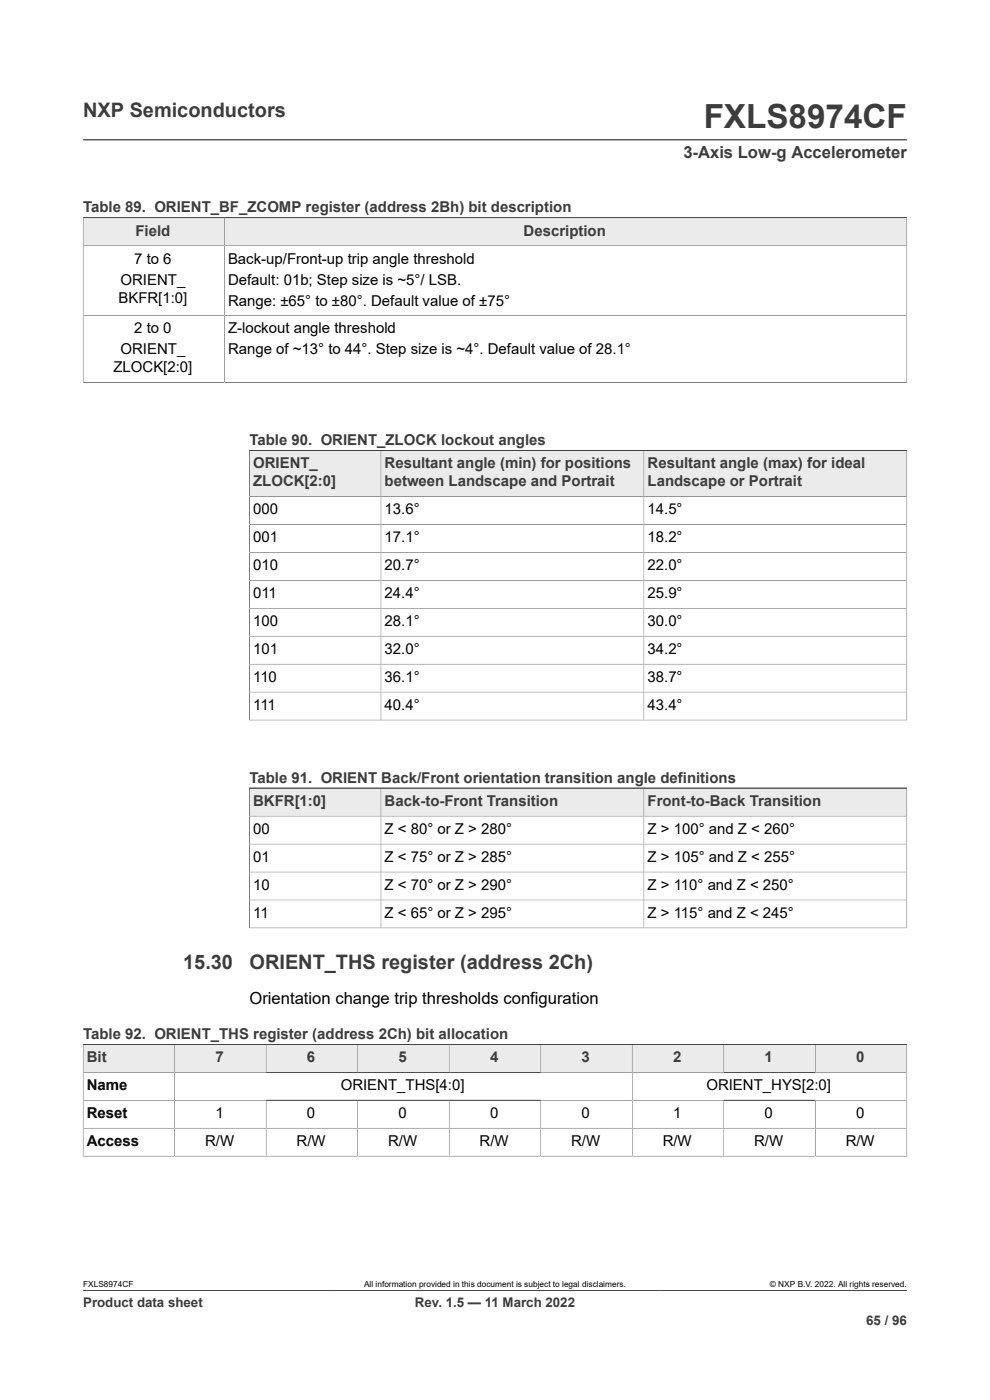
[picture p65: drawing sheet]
<svg xmlns="http://www.w3.org/2000/svg" width="210mm" height="297mm" viewBox="0 0 210 297" stroke-linecap="round" stroke-linejoin="round" font-family="sans-serif">
<defs><g id="words">
<text font-size="7.1" fill="#3c3c3c" x="149.3" y="27.2">FXLS8974CF</text>
<g font-size="4.2" fill="#3c3c3c">
<text x="17.6" y="24.8">NXP Semiconductors</text>
<text x="38.9" y="205.5">15.30</text>
<text x="52.9" y="205.5">ORIENT_THS register (address 2Ch)</text>
</g>
<text font-size="3.5" fill="#3c3c3c" x="145" y="33.5">3-Axis Low-g Accelerometer</text>
<text font-size="3.5" x="52.9" y="213">Orientation change trip thresholds configuration</text>
<g font-size="3.2" fill="#3c3c3c">
<text x="17.6" y="45.1">Table 89. ORIENT_BF_ZCOMP register (address 2Bh) bit description</text>
<text x="28.7" y="50">Field</text>
<text x="111.1" y="50">Description</text>
<text x="52.9" y="94.4">Table 90. ORIENT_ZLOCK lockout angles</text>
<text x="53.7" y="99.4">ORIENT_</text>
<text x="81.6" y="99.4">Resultant angle (min) for positions</text>
<text x="137.4" y="99.4">Resultant angle (max) for ideal</text>
<text x="53.7" y="103.2">ZLOCK[2:0]</text>
<text x="81.6" y="103.2">between Landscape and Portrait</text>
<text x="137.4" y="103.2">Landscape or Portrait</text>
<text x="52.9" y="166.1">Table 91. ORIENT Back/Front orientation transition angle definitions</text>
<text x="53.7" y="171">BKFR[1:0]</text>
<text x="81.6" y="171">Back-to-Front Transition</text>
<text x="137.4" y="171">Front-to-Back Transition</text>
<text x="17.6" y="220.4">Table 92. ORIENT_THS register (address 2Ch) bit allocation</text>
<text x="18.4" y="225.4">Bit</text>
<text x="45.7" y="225.4">7</text>
<text x="65.1" y="225.4">6</text>
<text x="84.5" y="225.4">5</text>
<text x="103.9" y="225.4">4</text>
<text x="123.4" y="225.4">3</text>
<text x="142.8" y="225.4">2</text>
<text x="162.2" y="225.4">1</text>
<text x="181.6" y="225.4">0</text>
</g>
<g font-size="3.2">
<text x="28.5" y="55.9">7 to 6</text>
<text x="48.4" y="55.9">Back-up/Front-up trip angle threshold</text>
<text x="25.1" y="64.2">BKFR[1:0]</text>
<text x="25.6" y="60.4">ORIENT_</text>
<text x="48.4" y="60.4">Default: 01b; Step size is ~5°/ LSB.</text>
<text x="48.4" y="64.8">Range: ±65° to ±80°. Default value of ±75°</text>
<text x="28.5" y="70.7">2 to 0</text>
<text x="48.4" y="70.7">Z-lockout angle threshold</text>
<text x="25.6" y="75.2">ORIENT_</text>
<text x="48.4" y="75.2">Range of ~13° to 44°. Step size is ~4°. Default value of 28.1°</text>
<text x="24.1" y="79">ZLOCK[2:0]</text>
<text x="53.7" y="109.1">000</text>
<text x="81.6" y="109.1">13.6°</text>
<text x="137.4" y="109.1">14.5°</text>
<text x="53.7" y="115.1">001</text>
<text x="81.6" y="115.1">17.1°</text>
<text x="137.4" y="115.1">18.2°</text>
<text x="53.7" y="121">010</text>
<text x="81.6" y="121">20.7°</text>
<text x="137.4" y="121">22.0°</text>
<text x="53.7" y="126.9">011</text>
<text x="81.6" y="126.9">24.4°</text>
<text x="137.4" y="126.9">25.9°</text>
<text x="53.7" y="132.8">100</text>
<text x="81.6" y="132.8">28.1°</text>
<text x="137.4" y="132.8">30.0°</text>
<text x="53.7" y="138.8">101</text>
<text x="81.6" y="138.8">32.0°</text>
<text x="137.4" y="138.8">34.2°</text>
<text x="53.7" y="144.7">110</text>
<text x="81.6" y="144.7">36.1°</text>
<text x="137.4" y="144.7">38.7°</text>
<text x="53.7" y="150.6">111</text>
<text x="81.6" y="150.6">40.4°</text>
<text x="137.4" y="150.6">43.4°</text>
<text x="53.7" y="176.9">00</text>
<text x="81.6" y="176.9">Z &lt; 80° or Z &gt; 280°</text>
<text x="137.4" y="176.9">Z &gt; 100° and Z &lt; 260°</text>
<text x="53.7" y="182.9">01</text>
<text x="81.6" y="182.9">Z &lt; 75° or Z &gt; 285°</text>
<text x="137.4" y="182.9">Z &gt; 105° and Z &lt; 255°</text>
<text x="53.7" y="188.8">10</text>
<text x="81.6" y="188.8">Z &lt; 70° or Z &gt; 290°</text>
<text x="137.4" y="188.8">Z &gt; 110° and Z &lt; 250°</text>
<text x="53.7" y="194.7">11</text>
<text x="81.6" y="194.7">Z &lt; 65° or Z &gt; 295°</text>
<text x="137.4" y="194.7">Z &gt; 115° and Z &lt; 245°</text>
<text x="18.4" y="231.3">Name</text>
<text x="72.3" y="231.3">ORIENT_THS[4:0]</text>
<text x="149.8" y="231.3">ORIENT_HYS[2:0]</text>
<text x="18.4" y="237.2">Reset</text>
<text x="45.7" y="237.2">1</text>
<text x="65.1" y="237.2">0</text>
<text x="84.5" y="237.2">0</text>
<text x="103.9" y="237.2">0</text>
<text x="123.4" y="237.2">0</text>
<text x="142.8" y="237.2">1</text>
<text x="162.2" y="237.2">0</text>
<text x="181.6" y="237.2">0</text>
<text x="18.4" y="243.1">Access</text>
<text x="43.5" y="243.1">R/W</text>
<text x="62.9" y="243.1">R/W</text>
<text x="82.3" y="243.1">R/W</text>
<text x="101.7" y="243.1">R/W</text>
<text x="121.2" y="243.1">R/W</text>
<text x="140.6" y="243.1">R/W</text>
<text x="160" y="243.1">R/W</text>
<text x="179.4" y="243.1">R/W</text>
</g>
<g font-size="2.8" fill="#3c3c3c">
<text x="17.6" y="277.3">Product data sheet</text>
<text x="88" y="277.3">Rev. 1.5 — 11 March 2022</text>
<text x="183.7" y="281">65 / 96</text>
</g>
<g font-size="1.8">
<text x="17.6" y="273.1">FXLS8974CF</text>
<text x="77.2" y="273.1">All information provided in this document is subject to legal disclaimers.</text>
<text x="163.3" y="273.1">© NXP B.V. 2022. All rights reserved.</text>
</g>
</g></defs>
<path d="M17.6 29.7h174.8M17.6 46.2h174.8" fill="none" stroke="#3c3c3c" stroke-width=".21"/>
<path d="M17.7 46.3h29.8v5.8h-29.8z" fill="#ebebeb"/>
<path d="M17.6 46.2h30v5.9h-30z" fill="none" stroke="#3c3c3c" stroke-width=".21"/>
<path d="M47.7 46.3h144.6v5.8h-144.6z" fill="#ebebeb"/>
<path d="M17.6 46.2h174.8v35M47.6 46.2v34.9M192.4 52.1h-174.8v29.1M17.6 67h174.8M17.6 81.1h174.8M52.9 95.6h139.5" fill="none" stroke="#3c3c3c" stroke-width=".21"/>
<path d="M53 95.7h27.7v9.6h-27.7z" fill="#ebebeb"/>
<path d="M52.9 95.6h27.9v9.7h-27.9z" fill="none" stroke="#3c3c3c" stroke-width=".21"/>
<path d="M80.9 95.7h55.6v9.6h-55.6z" fill="#ebebeb"/>
<path d="M80.8 95.6h55.8v9.7h-55.8z" fill="none" stroke="#3c3c3c" stroke-width=".21"/>
<path d="M136.7 95.7h55.6v9.6h-55.6z" fill="#ebebeb"/>
<g fill="none" stroke="#3c3c3c" stroke-width=".21">
<path d="M52.9 95.6h139.5v57.2M136.6 95.6v57.2M52.9 111.3h139.5M52.9 117.2h139.5M80.8 105.3v47.5M192.4 105.3h-139.5v47.5M52.9 123.1h139.5M52.9 129h139.5M52.9 135h139.5M52.8 152.8h139.6M52.9 140.9h139.5M52.9 146.8h139.5"/>
<path d="M52.9 167.2h139.5"/>
</g>
<path d="M53 167.3h27.7v5.8h-27.7z" fill="#ebebeb"/>
<path d="M52.9 167.2h27.9v5.9h-27.9z" fill="none" stroke="#3c3c3c" stroke-width=".21"/>
<path d="M80.9 167.3h55.6v5.8h-55.6z" fill="#ebebeb"/>
<path d="M80.8 167.2h55.8v5.9h-55.8z" fill="none" stroke="#3c3c3c" stroke-width=".21"/>
<path d="M136.7 167.3h55.6v5.8h-55.6z" fill="#ebebeb"/>
<path d="M52.9 167.2h139.5v29.7M52.9 179.1h139.5M80.8 173.1v23.8M136.6 167.2v29.7M192.4 173.1h-139.5v23.8M52.8 196.9h139.6M52.9 185h139.5M52.9 190.9h139.5M17.6 221.6h174.8" fill="none" stroke="#3c3c3c" stroke-width=".21"/>
<path d="M17.7 221.6h19.3v5.8h-19.3z" fill="#ebebeb"/>
<path d="M17.6 221.6h19.5v5.9h-19.5z" fill="none" stroke="#3c3c3c" stroke-width=".21"/>
<path d="M37.1 221.6h19.3v5.8h-19.3z" fill="#ebebeb"/>
<path d="M37.1 221.6h19.4v5.9h-19.4z" fill="none" stroke="#3c3c3c" stroke-width=".21"/>
<path d="M56.5 221.6h19.3v5.8h-19.3z" fill="#ebebeb"/>
<path d="M56.5 221.6h19.4v5.9h-19.4z" fill="none" stroke="#3c3c3c" stroke-width=".21"/>
<path d="M75.9 221.6h19.3v5.8h-19.3z" fill="#ebebeb"/>
<path d="M75.9 221.6h19.4v5.9h-19.4z" fill="none" stroke="#3c3c3c" stroke-width=".21"/>
<path d="M95.4 221.6h19.2v5.8h-19.2z" fill="#ebebeb"/>
<path d="M95.3 221.6h19.4v5.9h-19.4z" fill="none" stroke="#3c3c3c" stroke-width=".21"/>
<path d="M114.8 221.6h19.2v5.8h-19.2z" fill="#ebebeb"/>
<path d="M114.7 221.6h19.4v5.9h-19.4z" fill="none" stroke="#3c3c3c" stroke-width=".21"/>
<path d="M134.2 221.6h19.3v5.8h-19.3z" fill="#ebebeb"/>
<path d="M134.1 221.6h19.4v5.9h-19.4z" fill="none" stroke="#3c3c3c" stroke-width=".21"/>
<path d="M153.6 221.6h19.3v5.8h-19.3z" fill="#ebebeb"/>
<path d="M153.5 221.6h19.4v5.9h-19.4z" fill="none" stroke="#3c3c3c" stroke-width=".21"/>
<path d="M173 221.6h19.3v5.8h-19.3z" fill="#ebebeb"/>
<g fill="none" stroke="#3c3c3c" stroke-width=".21">
<path d="M17.6 233.4h174.8M17.6 239.4h174.8M17.6 221.6h174.8v23.7M37.1 227.5v17.8M56.5 233.4v11.9M75.9 233.4v11.9M95.3 233.4v11.9M114.7 233.4v11.9M134.1 227.5v17.8M153.5 233.4v11.9M172.9 221.6v5.9M172.9 233.4v11.9"/>
<path d="M192.4 227.5h-174.8v17.8M17.6 245.3h174.8M17.6 273.8h174.8"/>
</g>
<use href="#words"/>
</svg>
